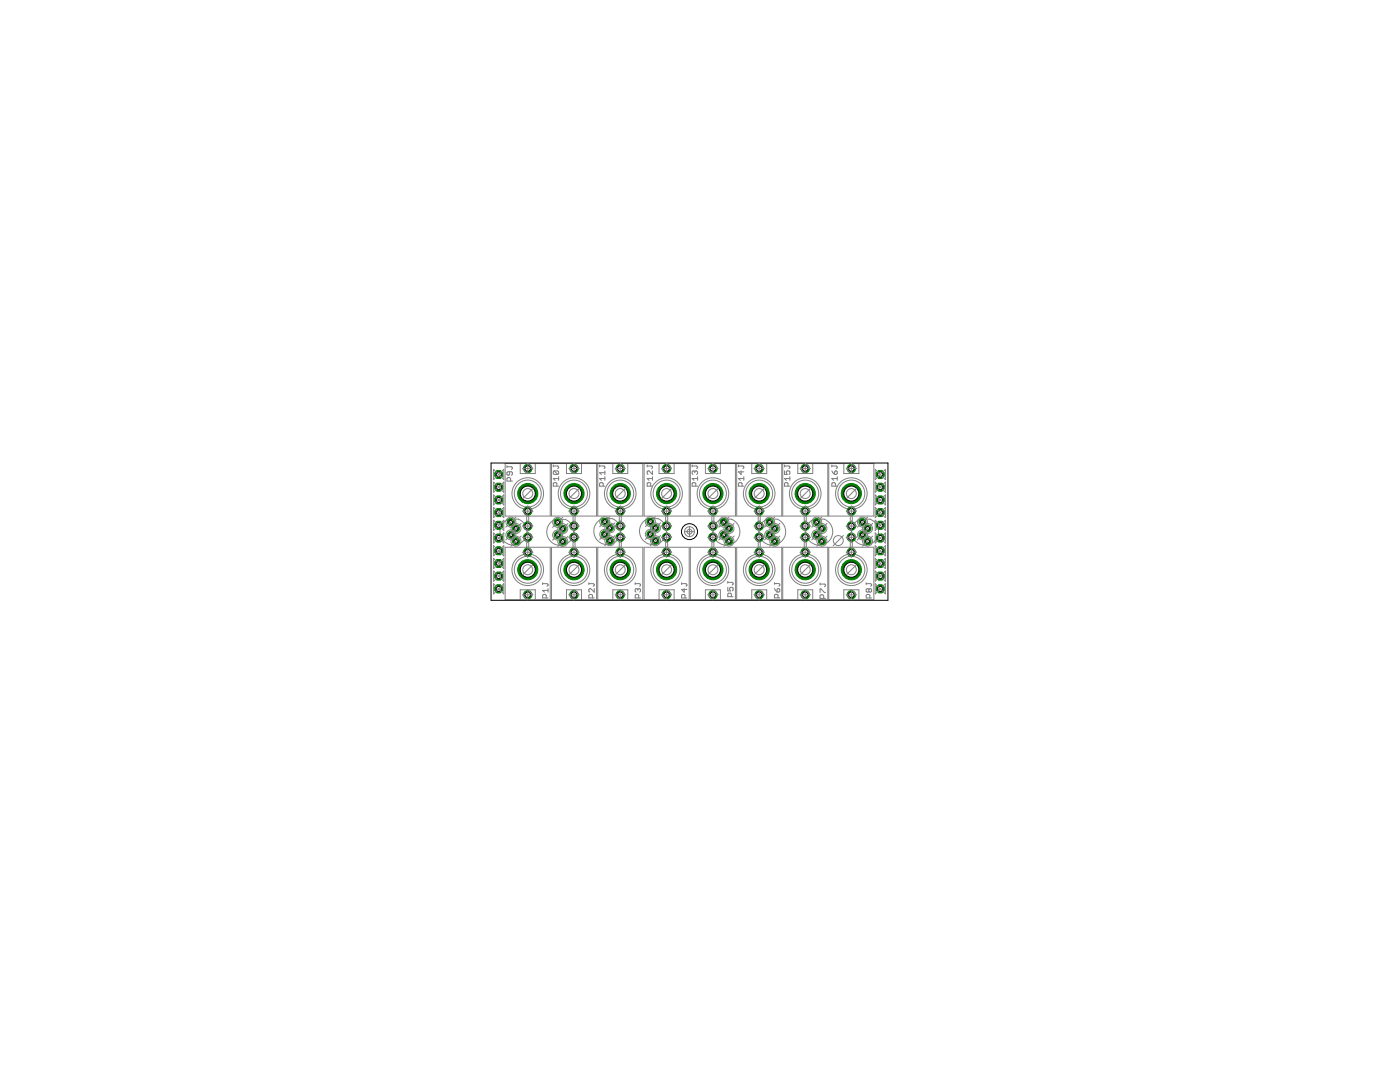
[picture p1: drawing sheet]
<svg xmlns="http://www.w3.org/2000/svg" width="279mm" height="216mm" viewBox="0 0 279 216" stroke-linecap="round" stroke-linejoin="round" font-family="sans-serif">
<g fill="none" stroke="#808080" stroke-width=".2">
<path d="M100.8 92.5h9v10.5h-9zM103.8 92.5v2h3v-2M110.1 92.5h9v10.5h-9zM113.1 92.5v2h3v-2M119.3 92.5h9v10.5h-9zM122.3 92.5v2h3v-2M128.5 92.5h9v10.5h-9zM131.5 92.5v2h3v-2M137.8 92.5h9v10.5h-9zM140.8 92.5v2h3v-2M147 92.5h9v10.5h-9zM150 92.5v2h3v-2"/>
<path d="M156.2 92.5h9v10.5h-9zM159.2 92.5v2h3v-2M165.4 92.5h9v10.5h-9zM168.4 92.5v2h3v-2M100.8 109.2h9v10.5h-9zM103.8 119.7v-2h3v2M105.5 103v2.2h-.4v-2.1M105.5 109.1v-2.1h-.4v2.2M110.1 109.2h9v10.5h-9zM113.1 119.7v-2h3v2M114.8 109.1v-2.1h-.4v2.2M114.8 103v2.2h-.4v-2.1"/>
<path d="M119.3 109.2h9v10.5h-9zM122.3 119.7v-2h3v2M124 109.1v-2.1h-.4v2.2M124 103v2.2h-.4v-2.1M128.5 109.2h9v10.5h-9zM131.5 119.7v-2h3v2M133.2 109.1v-2.1h-.4v2.2M133.2 103v2.2h-.4v-2.1M137.8 109.2h9v10.5h-9zM140.8 119.7v-2h3v2M142.5 109.1v-2.1h-.4v2.2M142.5 103v2.2h-.4v-2.1"/>
<path d="M147 109.2h9v10.5h-9zM150 119.7v-2h3v2M151.7 109.1v-2.1h-.4v2.2M151.7 103v2.2h-.4v-2.1M156.2 109.2h9v10.5h-9zM159.2 119.7v-2h3v2M160.9 109.1v-2.1h-.4v2.2M160.9 103v2.2h-.4v-2.1M165.4 109.2h9v10.5h-9zM168.4 119.7v-2h3v2M170.1 109.1v-2.1h-.4v2.2M170.1 103v2.2h-.4v-2.1"/>
<circle cx="105.3" cy="98.5" r="3.2"/>
<circle cx="105.3" cy="98.5" r="2.69"/>
<circle cx="114.6" cy="98.5" r="3.2"/>
<circle cx="114.6" cy="98.5" r="2.69"/>
<circle cx="123.8" cy="98.5" r="3.2"/>
<circle cx="123.8" cy="98.5" r="2.69"/>
<circle cx="133" cy="98.5" r="3.2"/>
<circle cx="133" cy="98.5" r="2.69"/>
<circle cx="142.3" cy="98.5" r="3.2"/>
<circle cx="142.3" cy="98.5" r="2.69"/>
<circle cx="151.5" cy="98.5" r="3.2"/>
<circle cx="151.5" cy="98.5" r="2.69"/>
<circle cx="160.7" cy="98.5" r="3.2"/>
<circle cx="160.7" cy="98.5" r="2.69"/>
<circle cx="169.9" cy="98.5" r="3.2"/>
<circle cx="169.9" cy="98.5" r="2.69"/>
<circle cx="102.5" cy="106.1" r="2.69"/>
<circle cx="105.3" cy="113.7" r="3.2"/>
<circle cx="105.3" cy="113.7" r="2.69"/>
<circle cx="111.8" cy="106.1" r="2.69"/>
<circle cx="114.6" cy="113.7" r="3.2"/>
<circle cx="114.6" cy="113.7" r="2.69"/>
<circle cx="121.2" cy="106" r="2.69"/>
<circle cx="123.8" cy="113.7" r="3.2"/>
<circle cx="123.8" cy="113.7" r="2.69"/>
<circle cx="130.3" cy="106" r="2.69"/>
<circle cx="133" cy="113.7" r="3.2"/>
<circle cx="133" cy="113.7" r="2.69"/>
<circle cx="142.3" cy="113.7" r="3.2"/>
<circle cx="142.3" cy="113.7" r="2.69"/>
<circle cx="145" cy="106.1" r="2.69"/>
<circle cx="151.5" cy="113.7" r="3.2"/>
<circle cx="151.5" cy="113.7" r="2.69"/>
<circle cx="154.1" cy="106.1" r="2.69"/>
<circle cx="160.7" cy="113.7" r="3.2"/>
<circle cx="160.7" cy="113.7" r="2.69"/>
<circle cx="163.5" cy="106.1" r="2.69"/>
<circle cx="169.9" cy="113.7" r="3.2"/>
<circle cx="169.9" cy="113.7" r="2.69"/>
<circle cx="172.6" cy="106.1" r="2.69"/>
</g>
<g fill="none" stroke="#808080" stroke-width=".21">
<path d="M101.2 92.9v.4M101.2 93.1h.9l.2 .2-.2 .4M101.7 94.1v.6l-.2 .1-.3-.1v-.4l.2-.2h.7l.2 .2v.4l-.2 .1M101.9 96v-.5l-.2-.2h-.3l-.2 .2v.5h1.1M110.4 93h.9l.2 .2-.2 .3M110.4 92.8v.4M110.6 94l-.2 .1v.4l.2 .2h.7M110.6 94h.7l.2 .1v.4l-.2 .2M110.6 94l.7 .7M111.1 97v-.5l-.1-.2h-.4l-.2 .2v.5h1.1M111.5 95.5h-1.1l.4 .3M111.5 95.1v.7"/>
<path d="M119.7 93h.8l.2 .2-.2 .3M119.7 92.8v.4M120.4 97v-.5l-.2-.2h-.4l-.1 .2v.5h1M120.7 95.5h-1l.3 .3M120.7 94v.7M120.7 95.1v.7M120.7 94.3h-1l.3 .4M129.2 93h.8l.2 .2-.2 .3M129.2 92.8v.4M129.9 97v-.5l-.2-.2h-.4l-.1 .2v.5h1M130.2 95.5h-1l.3 .3M130.2 94v.7l-.7-.7h-.2l-.1 .1v.4l.1 .2"/>
<path d="M130.2 95.1v.7M138.1 93h.9l.2 .2-.2 .3M138.1 92.8v.4M138.7 94.1l-.2-.1-.4 .1v.4l.2 .2M138.7 94.1l.2-.1 .3 .1v.4l-.2 .2M138.7 94.1v.2M138.9 97v-.5l-.2-.2h-.4l-.2 .2v.5h1.1M139.2 95.5h-1.1l.4 .3M139.2 95.1v.7M147.4 93h.9l.1 .2-.1 .3M147.4 92.8v.4M147.9 94v.7l-.5-.6h1"/>
<path d="M148.1 97v-.5l-.2-.2h-.3l-.2 .2v.5h1M148.4 95.5h-1l.3 .3M148.4 95.1v.7M156.6 94v.7h.5l-.2-.6 .2-.1h.4l.1 .1v.4l-.1 .2M156.6 93h.9l.1 .2-.1 .3M156.6 92.8v.4M157.3 97v-.5l-.2-.2h-.4l-.1 .2v.5h1M157.6 95.5h-1l.3 .3M157.6 95.1v.7M166 93h.9l.2 .2-.2 .3M166 92.8v.4M166 94l.6 .7"/>
<path d="M166.7 97v-.5l-.1-.2h-.4l-.2 .2v.5h1.1M166.7 94l.4 .1v.4l-.2 .2h-.3v-.6zM167.1 95.5h-1.1l.4 .3M167.1 95.1v.7M108.3 116.3v.3M108.3 116.5h.9l.2 .1-.2 .4M109 119.3v-.5l-.2-.2h-.3l-.2 .2v.5h1.1M109.4 117.8h-1.1l.3 .4M109.4 117.5v.7M117.5 116.5h.9l.2 .1-.2 .4M117.5 116.3v.3M118.2 119.3v-.5l-.1-.2h-.4l-.2 .2v.5h1.1"/>
<path d="M118.6 117.5v.7l-.7-.7-.4 .1v.4l.2 .2M126.8 116.5h.9l.1 .1-.1 .4M126.8 116.3v.3M127.3 117.6l-.2-.1-.3 .1v.4l.1 .2M127.3 117.6l.2-.1 .3 .1v.4l-.1 .2M127.3 117.6v.2M127.5 119.3v-.5l-.2-.2h-.4l-.1 .2v.5h1M136 116.5h.9l.2 .1-.2 .4M136 116.3v.3M136.5 117.5v.7l-.5-.6h1.1M136.7 119.3v-.5l-.2-.2h-.3l-.2 .2v.5h1.1M145.2 116v.4"/>
<path d="M145.2 117.2v.7h.6l-.2-.3 .2-.4h.3l.2 .2v.3l-.2 .2M145.2 116.2h.9l.2 .2-.2 .3M146 119.1v-.6l-.2-.1h-.4l-.2 .1v.6h1.1M154.6 116.4h.8l.2 .2-.2 .4M154.6 116.2v.4M154.6 117.4l.5 .7M155.1 117.6l.2-.2 .3 .2v.4l-.2 .1h-.3zM155.3 119.3v-.5l-.2-.2h-.4l-.1 .2v.5h1M163.7 116.4v.3M163.7 118.2v-.7h.2l.6 .7h.2M163.7 116.5h.8l.2 .2-.2 .4M164.4 119.4v-.5l-.2-.2h-.3l-.2 .2v.5h1"/>
<path d="M172.9 116.5h.9l.1 .1-.1 .4M172.9 116.3v.3M173.4 117.6l-.2-.1-.3 .1v.4l.2 .2 .3-.2M173.4 117.6l.2-.1 .3 .1v.4l-.1 .2-.4-.2M173.4 117.6v.4M173.6 119.3v-.5l-.2-.2h-.3l-.2 .2v.5h1"/>
</g>
<circle cx="99.5" cy="117.5" r=".87" fill="#008000" stroke="#008000" stroke-width=".2"/>
<circle cx="99.5" cy="117.5" r=".51" fill="#fff" stroke="#000" stroke-width=".2"/>
<circle cx="99.5" cy="115" r=".87" fill="#008000" stroke="#008000" stroke-width=".2"/>
<circle cx="99.5" cy="115" r=".51" fill="#fff" stroke="#000" stroke-width=".2"/>
<circle cx="99.5" cy="112.4" r=".87" fill="#008000" stroke="#008000" stroke-width=".2"/>
<circle cx="99.5" cy="112.4" r=".51" fill="#fff" stroke="#000" stroke-width=".2"/>
<circle cx="99.5" cy="109.9" r=".87" fill="#008000" stroke="#008000" stroke-width=".2"/>
<circle cx="99.5" cy="109.9" r=".51" fill="#fff" stroke="#000" stroke-width=".2"/>
<circle cx="99.5" cy="107.4" r=".87" fill="#008000" stroke="#008000" stroke-width=".2"/>
<circle cx="99.5" cy="107.4" r=".51" fill="#fff" stroke="#000" stroke-width=".2"/>
<circle cx="99.5" cy="104.8" r=".87" fill="#008000" stroke="#008000" stroke-width=".2"/>
<circle cx="99.5" cy="104.8" r=".51" fill="#fff" stroke="#000" stroke-width=".2"/>
<circle cx="99.5" cy="102.3" r=".87" fill="#008000" stroke="#008000" stroke-width=".2"/>
<circle cx="99.5" cy="102.3" r=".51" fill="#fff" stroke="#000" stroke-width=".2"/>
<circle cx="99.5" cy="99.8" r=".87" fill="#008000" stroke="#008000" stroke-width=".2"/>
<circle cx="99.5" cy="99.8" r=".51" fill="#fff" stroke="#000" stroke-width=".2"/>
<circle cx="99.5" cy="97.2" r=".87" fill="#008000" stroke="#008000" stroke-width=".2"/>
<circle cx="99.5" cy="97.2" r=".51" fill="#fff" stroke="#000" stroke-width=".2"/>
<circle cx="99.5" cy="94.7" r=".87" fill="#008000" stroke="#008000" stroke-width=".2"/>
<circle cx="99.5" cy="94.7" r=".51" fill="#fff" stroke="#000" stroke-width=".2"/>
<circle cx="175.7" cy="117.5" r=".87" fill="#008000" stroke="#008000" stroke-width=".2"/>
<circle cx="175.7" cy="117.5" r=".51" fill="#fff" stroke="#000" stroke-width=".2"/>
<circle cx="175.7" cy="115" r=".87" fill="#008000" stroke="#008000" stroke-width=".2"/>
<circle cx="175.7" cy="115" r=".51" fill="#fff" stroke="#000" stroke-width=".2"/>
<circle cx="175.7" cy="112.4" r=".87" fill="#008000" stroke="#008000" stroke-width=".2"/>
<circle cx="175.7" cy="112.4" r=".51" fill="#fff" stroke="#000" stroke-width=".2"/>
<circle cx="175.7" cy="109.9" r=".87" fill="#008000" stroke="#008000" stroke-width=".2"/>
<circle cx="175.7" cy="109.9" r=".51" fill="#fff" stroke="#000" stroke-width=".2"/>
<circle cx="175.7" cy="107.4" r=".87" fill="#008000" stroke="#008000" stroke-width=".2"/>
<circle cx="175.7" cy="107.4" r=".51" fill="#fff" stroke="#000" stroke-width=".2"/>
<circle cx="175.7" cy="104.8" r=".87" fill="#008000" stroke="#008000" stroke-width=".2"/>
<circle cx="175.7" cy="104.8" r=".51" fill="#fff" stroke="#000" stroke-width=".2"/>
<circle cx="175.7" cy="102.3" r=".87" fill="#008000" stroke="#008000" stroke-width=".2"/>
<circle cx="175.7" cy="102.3" r=".51" fill="#fff" stroke="#000" stroke-width=".2"/>
<circle cx="175.7" cy="99.8" r=".87" fill="#008000" stroke="#008000" stroke-width=".2"/>
<circle cx="175.7" cy="99.8" r=".51" fill="#fff" stroke="#000" stroke-width=".2"/>
<circle cx="175.7" cy="97.2" r=".87" fill="#008000" stroke="#008000" stroke-width=".2"/>
<circle cx="175.7" cy="97.2" r=".51" fill="#fff" stroke="#000" stroke-width=".2"/>
<circle cx="175.7" cy="94.7" r=".87" fill="#008000" stroke="#008000" stroke-width=".2"/>
<circle cx="175.7" cy="94.7" r=".51" fill="#fff" stroke="#000" stroke-width=".2"/>
<circle cx="105.3" cy="118.7" r=".85" fill="#008000" stroke="#008000" stroke-width=".2"/>
<circle cx="105.3" cy="118.7" r=".55" fill="#fff" stroke="#000" stroke-width=".2"/>
<circle cx="105.3" cy="110.2" r=".85" fill="#008000" stroke="#008000" stroke-width=".2"/>
<circle cx="105.3" cy="110.2" r=".55" fill="#fff" stroke="#000" stroke-width=".2"/>
<circle cx="105.3" cy="107.2" r=".85" fill="#008000" stroke="#008000" stroke-width=".2"/>
<circle cx="105.3" cy="107.2" r=".55" fill="#fff" stroke="#000" stroke-width=".2"/>
<circle cx="105.3" cy="113.7" r="2.01" fill="#008000" stroke="#008000" stroke-width=".2"/>
<circle cx="105.3" cy="113.7" r="1.5" fill="#fff" stroke="#000" stroke-width=".2"/>
<circle cx="114.6" cy="118.7" r=".85" fill="#008000" stroke="#008000" stroke-width=".2"/>
<circle cx="114.6" cy="118.7" r=".55" fill="#fff" stroke="#000" stroke-width=".2"/>
<circle cx="114.6" cy="110.2" r=".85" fill="#008000" stroke="#008000" stroke-width=".2"/>
<circle cx="114.6" cy="110.2" r=".55" fill="#fff" stroke="#000" stroke-width=".2"/>
<circle cx="114.6" cy="107.2" r=".85" fill="#008000" stroke="#008000" stroke-width=".2"/>
<circle cx="114.6" cy="107.2" r=".55" fill="#fff" stroke="#000" stroke-width=".2"/>
<circle cx="114.6" cy="113.7" r="2.01" fill="#008000" stroke="#008000" stroke-width=".2"/>
<circle cx="114.6" cy="113.7" r="1.5" fill="#fff" stroke="#000" stroke-width=".2"/>
<circle cx="123.8" cy="118.7" r=".85" fill="#008000" stroke="#008000" stroke-width=".2"/>
<circle cx="123.8" cy="118.7" r=".55" fill="#fff" stroke="#000" stroke-width=".2"/>
<circle cx="123.8" cy="110.2" r=".85" fill="#008000" stroke="#008000" stroke-width=".2"/>
<circle cx="123.8" cy="110.2" r=".55" fill="#fff" stroke="#000" stroke-width=".2"/>
<circle cx="123.8" cy="107.2" r=".85" fill="#008000" stroke="#008000" stroke-width=".2"/>
<circle cx="123.8" cy="107.2" r=".55" fill="#fff" stroke="#000" stroke-width=".2"/>
<circle cx="123.8" cy="113.7" r="2.01" fill="#008000" stroke="#008000" stroke-width=".2"/>
<circle cx="123.8" cy="113.7" r="1.5" fill="#fff" stroke="#000" stroke-width=".2"/>
<circle cx="133" cy="118.7" r=".85" fill="#008000" stroke="#008000" stroke-width=".2"/>
<circle cx="133" cy="118.7" r=".55" fill="#fff" stroke="#000" stroke-width=".2"/>
<circle cx="133" cy="110.2" r=".85" fill="#008000" stroke="#008000" stroke-width=".2"/>
<circle cx="133" cy="110.2" r=".55" fill="#fff" stroke="#000" stroke-width=".2"/>
<circle cx="133" cy="107.2" r=".85" fill="#008000" stroke="#008000" stroke-width=".2"/>
<circle cx="133" cy="107.2" r=".55" fill="#fff" stroke="#000" stroke-width=".2"/>
<circle cx="133" cy="113.7" r="2.01" fill="#008000" stroke="#008000" stroke-width=".2"/>
<circle cx="133" cy="113.7" r="1.5" fill="#fff" stroke="#000" stroke-width=".2"/>
<circle cx="142.3" cy="118.7" r=".85" fill="#008000" stroke="#008000" stroke-width=".2"/>
<circle cx="142.3" cy="118.7" r=".55" fill="#fff" stroke="#000" stroke-width=".2"/>
<circle cx="142.3" cy="110.2" r=".85" fill="#008000" stroke="#008000" stroke-width=".2"/>
<circle cx="142.3" cy="110.2" r=".55" fill="#fff" stroke="#000" stroke-width=".2"/>
<circle cx="142.3" cy="107.2" r=".85" fill="#008000" stroke="#008000" stroke-width=".2"/>
<circle cx="142.3" cy="107.2" r=".55" fill="#fff" stroke="#000" stroke-width=".2"/>
<circle cx="142.3" cy="113.7" r="2.01" fill="#008000" stroke="#008000" stroke-width=".2"/>
<circle cx="142.3" cy="113.7" r="1.5" fill="#fff" stroke="#000" stroke-width=".2"/>
<circle cx="151.5" cy="118.7" r=".85" fill="#008000" stroke="#008000" stroke-width=".2"/>
<circle cx="151.5" cy="118.7" r=".55" fill="#fff" stroke="#000" stroke-width=".2"/>
<circle cx="151.5" cy="110.2" r=".85" fill="#008000" stroke="#008000" stroke-width=".2"/>
<circle cx="151.5" cy="110.2" r=".55" fill="#fff" stroke="#000" stroke-width=".2"/>
<circle cx="151.5" cy="107.2" r=".85" fill="#008000" stroke="#008000" stroke-width=".2"/>
<circle cx="151.5" cy="107.2" r=".55" fill="#fff" stroke="#000" stroke-width=".2"/>
<circle cx="151.5" cy="113.7" r="2.01" fill="#008000" stroke="#008000" stroke-width=".2"/>
<circle cx="151.5" cy="113.7" r="1.5" fill="#fff" stroke="#000" stroke-width=".2"/>
<circle cx="160.7" cy="118.7" r=".85" fill="#008000" stroke="#008000" stroke-width=".2"/>
<circle cx="160.7" cy="118.7" r=".55" fill="#fff" stroke="#000" stroke-width=".2"/>
<circle cx="160.7" cy="110.2" r=".85" fill="#008000" stroke="#008000" stroke-width=".2"/>
<circle cx="160.7" cy="110.2" r=".55" fill="#fff" stroke="#000" stroke-width=".2"/>
<circle cx="160.7" cy="107.2" r=".85" fill="#008000" stroke="#008000" stroke-width=".2"/>
<circle cx="160.7" cy="107.2" r=".55" fill="#fff" stroke="#000" stroke-width=".2"/>
<circle cx="160.7" cy="113.7" r="2.01" fill="#008000" stroke="#008000" stroke-width=".2"/>
<circle cx="160.7" cy="113.7" r="1.5" fill="#fff" stroke="#000" stroke-width=".2"/>
<circle cx="169.9" cy="118.7" r=".85" fill="#008000" stroke="#008000" stroke-width=".2"/>
<circle cx="169.9" cy="118.7" r=".55" fill="#fff" stroke="#000" stroke-width=".2"/>
<circle cx="169.9" cy="110.2" r=".85" fill="#008000" stroke="#008000" stroke-width=".2"/>
<circle cx="169.9" cy="110.2" r=".55" fill="#fff" stroke="#000" stroke-width=".2"/>
<circle cx="169.9" cy="107.2" r=".85" fill="#008000" stroke="#008000" stroke-width=".2"/>
<circle cx="169.9" cy="107.2" r=".55" fill="#fff" stroke="#000" stroke-width=".2"/>
<circle cx="169.9" cy="113.7" r="2.01" fill="#008000" stroke="#008000" stroke-width=".2"/>
<circle cx="169.9" cy="113.7" r="1.5" fill="#fff" stroke="#000" stroke-width=".2"/>
<circle cx="105.3" cy="93.5" r=".85" fill="#008000" stroke="#008000" stroke-width=".2"/>
<circle cx="105.3" cy="93.5" r=".55" fill="#fff" stroke="#000" stroke-width=".2"/>
<circle cx="105.3" cy="102" r=".85" fill="#008000" stroke="#008000" stroke-width=".2"/>
<circle cx="105.3" cy="102" r=".55" fill="#fff" stroke="#000" stroke-width=".2"/>
<circle cx="105.3" cy="105" r=".85" fill="#008000" stroke="#008000" stroke-width=".2"/>
<circle cx="105.3" cy="105" r=".55" fill="#fff" stroke="#000" stroke-width=".2"/>
<circle cx="105.3" cy="98.5" r="2.01" fill="#008000" stroke="#008000" stroke-width=".2"/>
<circle cx="105.3" cy="98.5" r="1.5" fill="#fff" stroke="#000" stroke-width=".2"/>
<circle cx="114.6" cy="93.5" r=".85" fill="#008000" stroke="#008000" stroke-width=".2"/>
<circle cx="114.6" cy="93.5" r=".55" fill="#fff" stroke="#000" stroke-width=".2"/>
<circle cx="114.6" cy="102" r=".85" fill="#008000" stroke="#008000" stroke-width=".2"/>
<circle cx="114.6" cy="102" r=".55" fill="#fff" stroke="#000" stroke-width=".2"/>
<circle cx="114.6" cy="105" r=".85" fill="#008000" stroke="#008000" stroke-width=".2"/>
<circle cx="114.6" cy="105" r=".55" fill="#fff" stroke="#000" stroke-width=".2"/>
<circle cx="114.6" cy="98.5" r="2.01" fill="#008000" stroke="#008000" stroke-width=".2"/>
<circle cx="114.6" cy="98.5" r="1.5" fill="#fff" stroke="#000" stroke-width=".2"/>
<circle cx="123.8" cy="93.5" r=".85" fill="#008000" stroke="#008000" stroke-width=".2"/>
<circle cx="123.8" cy="93.5" r=".55" fill="#fff" stroke="#000" stroke-width=".2"/>
<circle cx="123.8" cy="102" r=".85" fill="#008000" stroke="#008000" stroke-width=".2"/>
<circle cx="123.8" cy="102" r=".55" fill="#fff" stroke="#000" stroke-width=".2"/>
<circle cx="123.8" cy="105" r=".85" fill="#008000" stroke="#008000" stroke-width=".2"/>
<circle cx="123.8" cy="105" r=".55" fill="#fff" stroke="#000" stroke-width=".2"/>
<circle cx="123.8" cy="98.5" r="2.01" fill="#008000" stroke="#008000" stroke-width=".2"/>
<circle cx="123.8" cy="98.5" r="1.5" fill="#fff" stroke="#000" stroke-width=".2"/>
<circle cx="133" cy="93.5" r=".85" fill="#008000" stroke="#008000" stroke-width=".2"/>
<circle cx="133" cy="93.5" r=".55" fill="#fff" stroke="#000" stroke-width=".2"/>
<circle cx="133" cy="102" r=".85" fill="#008000" stroke="#008000" stroke-width=".2"/>
<circle cx="133" cy="102" r=".55" fill="#fff" stroke="#000" stroke-width=".2"/>
<circle cx="133" cy="105" r=".85" fill="#008000" stroke="#008000" stroke-width=".2"/>
<circle cx="133" cy="105" r=".55" fill="#fff" stroke="#000" stroke-width=".2"/>
<circle cx="133" cy="98.5" r="2.01" fill="#008000" stroke="#008000" stroke-width=".2"/>
<circle cx="133" cy="98.5" r="1.5" fill="#fff" stroke="#000" stroke-width=".2"/>
<circle cx="142.3" cy="93.5" r=".85" fill="#008000" stroke="#008000" stroke-width=".2"/>
<circle cx="142.3" cy="93.5" r=".55" fill="#fff" stroke="#000" stroke-width=".2"/>
<circle cx="142.3" cy="102" r=".85" fill="#008000" stroke="#008000" stroke-width=".2"/>
<circle cx="142.3" cy="102" r=".55" fill="#fff" stroke="#000" stroke-width=".2"/>
<circle cx="142.3" cy="105" r=".85" fill="#008000" stroke="#008000" stroke-width=".2"/>
<circle cx="142.3" cy="105" r=".55" fill="#fff" stroke="#000" stroke-width=".2"/>
<circle cx="142.3" cy="98.5" r="2.01" fill="#008000" stroke="#008000" stroke-width=".2"/>
<circle cx="142.3" cy="98.5" r="1.5" fill="#fff" stroke="#000" stroke-width=".2"/>
<circle cx="151.5" cy="93.5" r=".85" fill="#008000" stroke="#008000" stroke-width=".2"/>
<circle cx="151.5" cy="93.5" r=".55" fill="#fff" stroke="#000" stroke-width=".2"/>
<circle cx="151.5" cy="102" r=".85" fill="#008000" stroke="#008000" stroke-width=".2"/>
<circle cx="151.5" cy="102" r=".55" fill="#fff" stroke="#000" stroke-width=".2"/>
<circle cx="151.5" cy="105" r=".85" fill="#008000" stroke="#008000" stroke-width=".2"/>
<circle cx="151.5" cy="105" r=".55" fill="#fff" stroke="#000" stroke-width=".2"/>
<circle cx="151.5" cy="98.5" r="2.01" fill="#008000" stroke="#008000" stroke-width=".2"/>
<circle cx="151.5" cy="98.5" r="1.5" fill="#fff" stroke="#000" stroke-width=".2"/>
<circle cx="160.7" cy="93.5" r=".85" fill="#008000" stroke="#008000" stroke-width=".2"/>
<circle cx="160.7" cy="93.5" r=".55" fill="#fff" stroke="#000" stroke-width=".2"/>
<circle cx="160.7" cy="102" r=".85" fill="#008000" stroke="#008000" stroke-width=".2"/>
<circle cx="160.7" cy="102" r=".55" fill="#fff" stroke="#000" stroke-width=".2"/>
<circle cx="160.7" cy="105" r=".85" fill="#008000" stroke="#008000" stroke-width=".2"/>
<circle cx="160.7" cy="105" r=".55" fill="#fff" stroke="#000" stroke-width=".2"/>
<circle cx="160.7" cy="98.5" r="2.01" fill="#008000" stroke="#008000" stroke-width=".2"/>
<circle cx="160.7" cy="98.5" r="1.5" fill="#fff" stroke="#000" stroke-width=".2"/>
<circle cx="169.9" cy="93.5" r=".85" fill="#008000" stroke="#008000" stroke-width=".2"/>
<circle cx="169.9" cy="93.5" r=".55" fill="#fff" stroke="#000" stroke-width=".2"/>
<circle cx="169.9" cy="102" r=".85" fill="#008000" stroke="#008000" stroke-width=".2"/>
<circle cx="169.9" cy="102" r=".55" fill="#fff" stroke="#000" stroke-width=".2"/>
<circle cx="169.9" cy="105" r=".85" fill="#008000" stroke="#008000" stroke-width=".2"/>
<circle cx="169.9" cy="105" r=".55" fill="#fff" stroke="#000" stroke-width=".2"/>
<circle cx="169.9" cy="98.5" r="2.01" fill="#008000" stroke="#008000" stroke-width=".2"/>
<circle cx="169.9" cy="98.5" r="1.5" fill="#fff" stroke="#000" stroke-width=".2"/>
<circle cx="130.8" cy="105.3" r=".73" fill="#008000" stroke="#008000" stroke-width=".2"/>
<circle cx="130.8" cy="105.3" r=".38" fill="#fff" stroke="#000" stroke-width=".2"/>
<circle cx="129.8" cy="104.1" r=".73" fill="#008000" stroke="#008000" stroke-width=".2"/>
<circle cx="129.8" cy="104.1" r=".38" fill="#fff" stroke="#000" stroke-width=".2"/>
<circle cx="129.8" cy="106.6" r=".73" fill="#008000" stroke="#008000" stroke-width=".2"/>
<circle cx="129.8" cy="106.6" r=".38" fill="#fff" stroke="#000" stroke-width=".2"/>
<circle cx="130.8" cy="107.9" r=".73" fill="#008000" stroke="#008000" stroke-width=".2"/>
<circle cx="130.8" cy="107.9" r=".38" fill="#fff" stroke="#000" stroke-width=".2"/>
<circle cx="103" cy="105.5" r=".73" fill="#008000" stroke="#008000" stroke-width=".2"/>
<circle cx="103" cy="105.5" r=".38" fill="#fff" stroke="#000" stroke-width=".2"/>
<circle cx="102" cy="104.2" r=".73" fill="#008000" stroke="#008000" stroke-width=".2"/>
<circle cx="102" cy="104.2" r=".38" fill="#fff" stroke="#000" stroke-width=".2"/>
<circle cx="102" cy="106.7" r=".73" fill="#008000" stroke="#008000" stroke-width=".2"/>
<circle cx="102" cy="106.7" r=".38" fill="#fff" stroke="#000" stroke-width=".2"/>
<circle cx="103" cy="108" r=".73" fill="#008000" stroke="#008000" stroke-width=".2"/>
<circle cx="103" cy="108" r=".38" fill="#fff" stroke="#000" stroke-width=".2"/>
<circle cx="112.3" cy="105.5" r=".73" fill="#008000" stroke="#008000" stroke-width=".2"/>
<circle cx="112.3" cy="105.5" r=".38" fill="#fff" stroke="#000" stroke-width=".2"/>
<circle cx="111.3" cy="104.2" r=".73" fill="#008000" stroke="#008000" stroke-width=".2"/>
<circle cx="111.3" cy="104.2" r=".38" fill="#fff" stroke="#000" stroke-width=".2"/>
<circle cx="111.3" cy="106.8" r=".73" fill="#008000" stroke="#008000" stroke-width=".2"/>
<circle cx="111.3" cy="106.8" r=".38" fill="#fff" stroke="#000" stroke-width=".2"/>
<circle cx="112.3" cy="108" r=".73" fill="#008000" stroke="#008000" stroke-width=".2"/>
<circle cx="112.3" cy="108" r=".38" fill="#fff" stroke="#000" stroke-width=".2"/>
<circle cx="121.7" cy="105.3" r=".73" fill="#008000" stroke="#008000" stroke-width=".2"/>
<circle cx="121.7" cy="105.3" r=".38" fill="#fff" stroke="#000" stroke-width=".2"/>
<circle cx="120.7" cy="104.1" r=".73" fill="#008000" stroke="#008000" stroke-width=".2"/>
<circle cx="120.7" cy="104.1" r=".38" fill="#fff" stroke="#000" stroke-width=".2"/>
<circle cx="120.7" cy="106.6" r=".73" fill="#008000" stroke="#008000" stroke-width=".2"/>
<circle cx="120.7" cy="106.6" r=".38" fill="#fff" stroke="#000" stroke-width=".2"/>
<circle cx="121.7" cy="107.9" r=".73" fill="#008000" stroke="#008000" stroke-width=".2"/>
<circle cx="121.7" cy="107.9" r=".38" fill="#fff" stroke="#000" stroke-width=".2"/>
<circle cx="145.5" cy="105.5" r=".73" fill="#008000" stroke="#008000" stroke-width=".2"/>
<circle cx="145.5" cy="105.5" r=".38" fill="#fff" stroke="#000" stroke-width=".2"/>
<circle cx="144.5" cy="104.2" r=".73" fill="#008000" stroke="#008000" stroke-width=".2"/>
<circle cx="144.5" cy="104.2" r=".38" fill="#fff" stroke="#000" stroke-width=".2"/>
<circle cx="144.5" cy="106.7" r=".73" fill="#008000" stroke="#008000" stroke-width=".2"/>
<circle cx="144.5" cy="106.7" r=".38" fill="#fff" stroke="#000" stroke-width=".2"/>
<circle cx="145.5" cy="108" r=".73" fill="#008000" stroke="#008000" stroke-width=".2"/>
<circle cx="145.5" cy="108" r=".38" fill="#fff" stroke="#000" stroke-width=".2"/>
<circle cx="154.6" cy="105.5" r=".73" fill="#008000" stroke="#008000" stroke-width=".2"/>
<circle cx="154.6" cy="105.5" r=".38" fill="#fff" stroke="#000" stroke-width=".2"/>
<circle cx="153.6" cy="104.2" r=".73" fill="#008000" stroke="#008000" stroke-width=".2"/>
<circle cx="153.6" cy="104.2" r=".38" fill="#fff" stroke="#000" stroke-width=".2"/>
<circle cx="153.6" cy="106.7" r=".73" fill="#008000" stroke="#008000" stroke-width=".2"/>
<circle cx="153.6" cy="106.7" r=".38" fill="#fff" stroke="#000" stroke-width=".2"/>
<circle cx="154.6" cy="108" r=".73" fill="#008000" stroke="#008000" stroke-width=".2"/>
<circle cx="154.6" cy="108" r=".38" fill="#fff" stroke="#000" stroke-width=".2"/>
<circle cx="164" cy="105.5" r=".73" fill="#008000" stroke="#008000" stroke-width=".2"/>
<circle cx="164" cy="105.5" r=".38" fill="#fff" stroke="#000" stroke-width=".2"/>
<circle cx="163" cy="104.2" r=".73" fill="#008000" stroke="#008000" stroke-width=".2"/>
<circle cx="163" cy="104.2" r=".38" fill="#fff" stroke="#000" stroke-width=".2"/>
<circle cx="163" cy="106.7" r=".73" fill="#008000" stroke="#008000" stroke-width=".2"/>
<circle cx="163" cy="106.7" r=".38" fill="#fff" stroke="#000" stroke-width=".2"/>
<circle cx="164" cy="108" r=".73" fill="#008000" stroke="#008000" stroke-width=".2"/>
<circle cx="164" cy="108" r=".38" fill="#fff" stroke="#000" stroke-width=".2"/>
<circle cx="173.1" cy="105.5" r=".73" fill="#008000" stroke="#008000" stroke-width=".2"/>
<circle cx="173.1" cy="105.5" r=".38" fill="#fff" stroke="#000" stroke-width=".2"/>
<circle cx="172.1" cy="104.2" r=".73" fill="#008000" stroke="#008000" stroke-width=".2"/>
<circle cx="172.1" cy="104.2" r=".38" fill="#fff" stroke="#000" stroke-width=".2"/>
<circle cx="172.1" cy="106.7" r=".73" fill="#008000" stroke="#008000" stroke-width=".2"/>
<circle cx="172.1" cy="106.7" r=".38" fill="#fff" stroke="#000" stroke-width=".2"/>
<circle cx="173.1" cy="108" r=".73" fill="#008000" stroke="#008000" stroke-width=".2"/>
<circle cx="173.1" cy="108" r=".38" fill="#fff" stroke="#000" stroke-width=".2"/>
<g fill="none" stroke="#000" stroke-width=".2">
<path d="M98 92.4h79.2v27.4h-79.2z"/>
<circle cx="137.6" cy="106.1" r="1.6"/>
</g>
<g fill="none" stroke="#808080" stroke-width=".2">
<path d="M98.5 93.7v2l2-2v2zM98.5 96.2v2l2-2v2zM98.5 98.7v2.1l2-2.1v2.1zM105.3 92.5v2l-1-1h2zM106.3 97.5l-2 2M114.6 92.5v2l-1.1-1h2.1zM115.6 97.5l-2.1 2M123.8 92.5l1 1h-2l1 1zM124.8 97.5l-2 2M133 92.5v2l-1-1h2zM134 97.5l-2 2M142.3 92.5v2l-1-1h2z"/>
<path d="M143.3 97.5l-2 2M151.5 92.5v2l-1-1h2zM152.5 97.5l-2 2M160.7 92.5v2l-1-1h2zM161.7 97.5l-2 2M168.9 93.5l1 1v-2l1 1zM170.9 97.5l-2 2M174.7 93.7v2l2-2v2zM174.7 96.2v2l2-2v2zM174.7 98.7v2.1l2-2.1v2.1zM98.5 116.5l2 2v-2l-2 2zM98.5 101.3v2l2-2v2z"/>
<path d="M98.5 103.8v2l2-2v2zM98.5 106.3v2.1l2-2.1v2.1zM98.5 108.9v2l2-2v2zM98.5 111.4v2.1l2-2.1v2.1zM98.5 113.9v2.1l2-2.1v2.1zM103 103.2l-2.1 2M103 105.7l-2.1 2M104 104.4l-2 2.1M104 107l-2 2M104.3 102l1 1v-2l1 1zM104.3 118.7h2l-1-1v2zM104.3 107.2l1 1v-2l1 1z"/>
<path d="M104.3 110.2l1 1v-2l1 1zM105.3 103.9v2.1l-1-1h2zM106.3 112.7l-2 2M112.3 103.2l-2 2M112.3 105.7l-2 2.1M113.3 104.5l-2 2M113.3 107l-2 2.1M113.5 118.7h2.1l-1-1v2zM113.5 102l1.1 1v-2l1 1zM113.5 105l1.1 1v-2.1l1 1.1zM114.6 109.2l1 1h-2.1l1.1 1zM114.6 106.2l1 1h-2.1l1.1 1z"/>
<path d="M115.6 112.7l-2.1 2M121.7 103.1l-2 2M121.7 105.6l-2 2M122.7 104.3l-2 2.1M122.7 106.9l-2 2M123.8 117.7l1 1h-2l1 1zM123.8 109.2l1 1h-2l1 1zM123.8 106.2l1 1h-2l1 1zM123.8 101l1 1h-2l1 1zM123.8 103.9l1 1.1h-2l1 1zM124.8 112.7l-2 2M130.8 103.1l-2 2"/>
<path d="M130.8 105.6l-2 2M131.8 104.3l-2 2.1M131.8 106.9l-2 2M132 118.7h2l-1-1v2zM132 110.2h2l-1-1v2zM132 107.2h2l-1-1v2zM132 102l1 1v-2l1 1zM133 103.9v2.1l-1-1h2zM134 112.7l-2 2M136.6 106.1h2M137.6 105.1v2M141.3 118.7h2l-1-1v2z"/>
<path d="M141.3 110.2h2l-1-1v2zM141.3 107.2h2l-1-1v2zM142.3 101v2l-1-1h2zM142.3 103.9v2.1l-1-1h2zM143.3 112.7l-2 2M145.5 103.2l-2.1 2M145.5 105.7l-2.1 2M146.5 104.4l-2 2.1M146.5 107l-2 2M150.5 107.2h2l-1-1v2zM151.5 117.7v2l-1-1h2zM151.5 109.2l1 1h-2l1 1z"/>
<path d="M151.5 101v2l-1-1h2zM151.5 103.9v2.1l-1-1h2zM152.5 112.7l-2 2M154.6 103.2l-2 2M154.6 105.7l-2 2M155.6 104.4l-2 2.1M155.6 107l-2 2M159.7 118.7h2l-1-1v2zM159.7 110.2h2l-1-1v2zM159.7 107.2h2l-1-1v2zM159.7 102l1 1v-2l1 1zM160.7 103.9v2.1l-1-1h2z"/>
<path d="M161.7 112.7l-2 2M164 103.2l-2 2M164 105.7l-2 2M165 104.4l-2 2.1M165 107l-2 2M168.3 106.8l-2 2.1M168.9 107.2h2l-1-1v2zM169.9 109.2l1 1h-2l1 1zM169.9 117.7l1 1h-2l1 1zM169.9 101v2l-1-1h2zM169.9 103.9v2.1l-1-1h2zM170.9 112.7l-2 2"/>
<path d="M173.1 103.2l-2 2M173.1 105.7l-2 2M174.2 104.4l-2.1 2.1M174.2 107l-2.1 2M174.7 116.5l2 2v-2l-2 2zM174.7 101.3v2l2-2v2zM174.7 103.8v2l2-2v2zM174.7 106.3v2.1l2-2.1v2.1zM174.7 108.9v2l2-2v2zM174.7 111.4v2.1l2-2.1v2.1zM174.7 113.9v2.1l2-2.1v2.1z"/>
<circle cx="105.3" cy="98.5" r=".99"/>
<circle cx="114.6" cy="98.5" r=".99"/>
<circle cx="123.8" cy="98.5" r=".99"/>
<circle cx="133" cy="98.5" r=".99"/>
<circle cx="142.3" cy="98.5" r=".99"/>
<circle cx="151.5" cy="98.5" r=".99"/>
<circle cx="160.7" cy="98.5" r=".99"/>
<circle cx="169.9" cy="98.5" r=".99"/>
<circle cx="102" cy="104.2" r=".99"/>
<circle cx="102" cy="106.7" r=".99"/>
<circle cx="103" cy="108" r=".99"/>
<circle cx="103" cy="105.5" r=".99"/>
<circle cx="105.3" cy="113.7" r=".99"/>
<circle cx="111.3" cy="104.2" r=".99"/>
<circle cx="111.3" cy="106.8" r=".99"/>
<circle cx="112.3" cy="105.5" r=".99"/>
<circle cx="112.3" cy="108" r=".99"/>
<circle cx="114.6" cy="113.7" r=".99"/>
<circle cx="120.7" cy="104.1" r=".99"/>
<circle cx="120.7" cy="106.6" r=".99"/>
<circle cx="121.7" cy="105.3" r=".99"/>
<circle cx="121.7" cy="107.9" r=".99"/>
<circle cx="123.8" cy="113.7" r=".99"/>
<circle cx="129.8" cy="104.1" r=".99"/>
<circle cx="129.8" cy="106.6" r=".99"/>
<circle cx="130.8" cy="107.9" r=".99"/>
<circle cx="130.8" cy="105.3" r=".99"/>
<circle cx="133" cy="113.7" r=".99"/>
<circle cx="137.6" cy="106.1" r=".99"/>
<circle cx="137.6" cy="106.1" r=".49"/>
<circle cx="142.3" cy="113.7" r=".99"/>
<circle cx="144.5" cy="106.7" r=".99"/>
<circle cx="144.5" cy="104.2" r=".99"/>
<circle cx="145.5" cy="108" r=".99"/>
<circle cx="145.5" cy="105.5" r=".99"/>
<circle cx="151.5" cy="113.7" r=".99"/>
<circle cx="153.6" cy="104.2" r=".99"/>
<circle cx="153.6" cy="106.7" r=".99"/>
<circle cx="154.6" cy="105.5" r=".99"/>
<circle cx="154.6" cy="108" r=".99"/>
<circle cx="160.7" cy="113.7" r=".99"/>
<circle cx="163" cy="104.2" r=".99"/>
<circle cx="163" cy="106.7" r=".99"/>
<circle cx="164" cy="108" r=".99"/>
<circle cx="164" cy="105.5" r=".99"/>
<circle cx="167.3" cy="107.9" r=".99"/>
<circle cx="169.9" cy="113.7" r=".99"/>
<circle cx="172.1" cy="104.2" r=".99"/>
<circle cx="172.1" cy="106.7" r=".99"/>
<circle cx="173.1" cy="105.5" r=".99"/>
<circle cx="173.1" cy="108" r=".99"/>
</g>
</svg>
